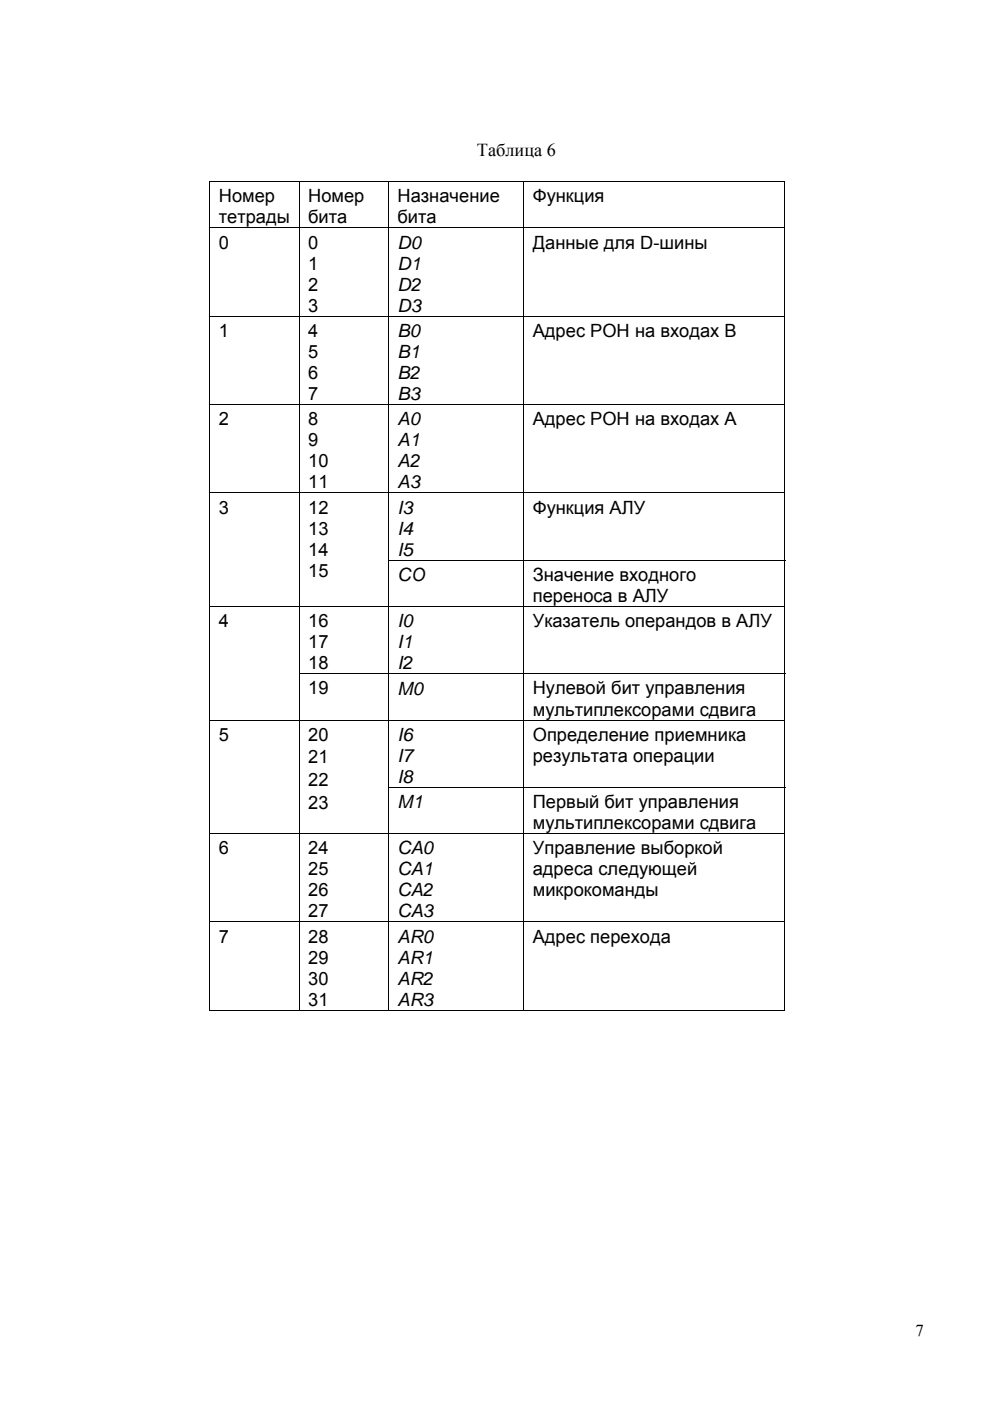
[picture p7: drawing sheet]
<svg xmlns="http://www.w3.org/2000/svg" width="210mm" height="297mm" viewBox="0 0 210 297" stroke-linecap="round" stroke-linejoin="round" font-family="sans-serif">
<defs><g id="words">
<g font-size="3.9">
<text x="101.1" y="33.1">Таблица 6</text>
<text x="46.4" y="42.9">Номер</text>
<text x="46.4" y="47.3">тетрады</text>
<text x="65.3" y="42.9">Номер</text>
<text x="65.3" y="47.3">бита</text>
<text x="84.3" y="42.9">Назначение</text>
<text x="84.3" y="47.3">бита</text>
<text x="113" y="42.9">Функция</text>
<text x="46.4" y="52.7">0</text>
<text x="65.3" y="52.7">0</text>
<text x="84.3" y="52.7">D0</text>
<text x="113" y="52.7">Данные для D-шины</text>
<text x="65.3" y="57.1">1</text>
<text x="84.3" y="57.2">D1</text>
<text x="65.3" y="61.6">2</text>
<text x="84.3" y="61.6">D2</text>
<text x="46.4" y="71.4">1</text>
<text x="65.3" y="66.1">3</text>
<text x="65.3" y="71.4">4</text>
<text x="84.3" y="66.1">D3</text>
<text x="84.3" y="71.5">B0</text>
<text x="113" y="71.4">Адрес РОН на входах В</text>
<text x="65.3" y="75.9">5</text>
<text x="84.3" y="75.9">B1</text>
<text x="65.3" y="80.3">6</text>
<text x="84.3" y="80.4">B2</text>
<text x="65.3" y="84.8">7</text>
<text x="84.3" y="84.8">B3</text>
<text x="46.4" y="90.2">2</text>
<text x="65.3" y="90.2">8</text>
<text x="65.3" y="94.6">9</text>
<text x="84.3" y="90.2">A0</text>
<text x="84.3" y="94.6">A1</text>
<text x="113" y="90.2">Адрес РОН на входах А</text>
<text x="65.3" y="99.1">10</text>
<text x="84.3" y="99.1">A2</text>
<text x="65.3" y="103.5">11</text>
<text x="84.3" y="103.6">A3</text>
<text x="46.4" y="108.9">3</text>
<text x="65.3" y="108.9">12</text>
<text x="65.3" y="113.3">13</text>
<text x="84.3" y="108.9">I3</text>
<text x="84.3" y="113.4">I4</text>
<text x="113" y="108.9">Функция АЛУ</text>
<text x="65.3" y="117.8">14</text>
<text x="84.3" y="117.8">I5</text>
<text x="65.3" y="122.3">15</text>
<text x="84.3" y="123.2">CO</text>
<text x="113" y="123.2">Значение входного</text>
<text x="113" y="127.6">переноса в АЛУ</text>
<text x="46.4" y="133">4</text>
<text x="65.3" y="133">16</text>
<text x="65.3" y="137.4">17</text>
<text x="84.3" y="133">I0</text>
<text x="84.3" y="137.5">I1</text>
<text x="113" y="133">Указатель операндов в АЛУ</text>
<text x="65.3" y="141.9">18</text>
<text x="84.3" y="141.9">I2</text>
<text x="65.3" y="147.2">19</text>
<text x="84.3" y="147.3">M0</text>
<text x="113" y="147.2">Нулевой бит управления</text>
<text x="113" y="151.7">мультиплексорами сдвига</text>
<text x="46.4" y="157.1">5</text>
<text x="65.3" y="157">20</text>
<text x="65.3" y="161.9">21</text>
<text x="84.3" y="157.1">I6</text>
<text x="84.3" y="161.5">I7</text>
<text x="113" y="157.1">Определение приемника</text>
<text x="113" y="161.5">результата операции</text>
<text x="65.3" y="166.7">22</text>
<text x="84.3" y="166">I8</text>
<text x="65.3" y="171.5">23</text>
<text x="84.3" y="171.3">M1</text>
<text x="113" y="171.3">Первый бит управления</text>
<text x="113" y="175.8">мультиплексорами сдвига</text>
<text x="46.4" y="181.1">6</text>
<text x="65.3" y="181.1">24</text>
<text x="65.3" y="185.6">25</text>
<text x="84.3" y="181.1">CA0</text>
<text x="84.3" y="185.6">CA1</text>
<text x="113" y="185.6">адреса следующей</text>
<text x="113" y="181.1">Управление выборкой</text>
<text x="65.3" y="190">26</text>
<text x="84.3" y="190.1">CA2</text>
<text x="113" y="190">микрокоманды</text>
<text x="65.3" y="194.5">27</text>
<text x="84.3" y="194.5">CA3</text>
<text x="46.4" y="199.9">7</text>
<text x="65.3" y="199.9">28</text>
<text x="84.3" y="199.9">AR0</text>
<text x="113" y="199.9">Адрес перехода</text>
<text x="65.3" y="204.3">29</text>
<text x="65.3" y="208.8">30</text>
<text x="84.3" y="204.3">AR1</text>
<text x="84.3" y="208.8">AR2</text>
<text x="65.3" y="213.2">31</text>
<text x="84.3" y="213.3">AR3</text>
</g>
<text font-size="3.5" x="194.1" y="283.2">7</text>
</g></defs>
<path d="M44.4 38.4h.2v.2h-.2zM166.3 38.4h.2v.2h-.2zM44.4 118.7h.2v.2h-.2zM63.4 118.7h.1v.2h-.1zM44.4 142.7h.2v.2h-.2zM44.4 166.8h.2v.2h-.2zM63.4 166.8h.1v.2h-.1zM166.3 214.1h.2v.2h-.2z" fill="#000"/>
<g fill="none" stroke="#000" stroke-width=".21">
<path d="M44.4 38.5h122.1M44.5 38.6v9.6M63.4 38.6v9.6M82.4 38.6v9.6M111.1 38.6v9.6M166.4 38.6v9.6M44.4 48.3h122.1M44.5 48.4v18.6M63.4 48.4v18.6M82.4 48.4v18.6M111.1 48.4v18.6M166.4 48.4v18.6"/>
<path d="M44.4 67h122.1M44.5 67.1v18.6M63.4 67.1v18.6M82.4 67.1v18.6M111.1 67.1v18.6M166.4 67.1v18.6M44.4 85.8h122.1M44.5 85.9v18.5M63.4 85.9v18.5M82.4 85.9v18.5M111.1 85.9v18.5M166.4 85.9v18.5"/>
<path d="M44.4 104.5h122.1M44.5 104.6v14.1M44.5 118.9v9.6M63.4 104.6v14.1M63.4 118.9v9.6M82.3 118.8h84.2M82.4 104.6v14.1M82.4 118.9v9.6M111.1 104.6v14.1M111.1 118.9v9.6M166.4 104.6v14.1M166.4 118.9v9.6"/>
<path d="M44.4 128.6h122.1M44.5 128.7v14M63.4 128.7v14M82.4 128.7v14M111.1 128.7v14M166.4 128.7v14M44.4 152.7h122.1M44.5 142.9v9.7M44.5 152.7v14.1M63.4 142.8h103.1M63.4 142.9v9.7M63.4 152.7v14.1"/>
<path d="M82.4 142.9v9.7M82.4 152.7v14.1M111.1 142.9v9.7M111.1 152.7v14.1M166.4 142.9v9.7M166.4 152.7v14.1M44.4 176.7h122.1M44.5 167v9.6M44.5 176.8v18.6M63.4 167v9.6M63.4 176.8v18.6M82.3 166.9h84.2"/>
<path d="M82.4 167v9.6M82.4 176.8v18.6M111.1 167v9.6M111.1 176.8v18.6M166.4 167v9.6M166.4 176.8v18.6M44.4 195.5h122.1M44.5 195.5v18.8M63.4 195.5v18.8M82.4 195.5v18.8M111.1 195.5v18.8M166.4 195.5v18.8"/>
<path d="M44.4 214.2h19M63.5 214.2h18.8M82.5 214.2h28.5M111.1 214.2h55.2"/>
</g>
<use href="#words"/>
</svg>
